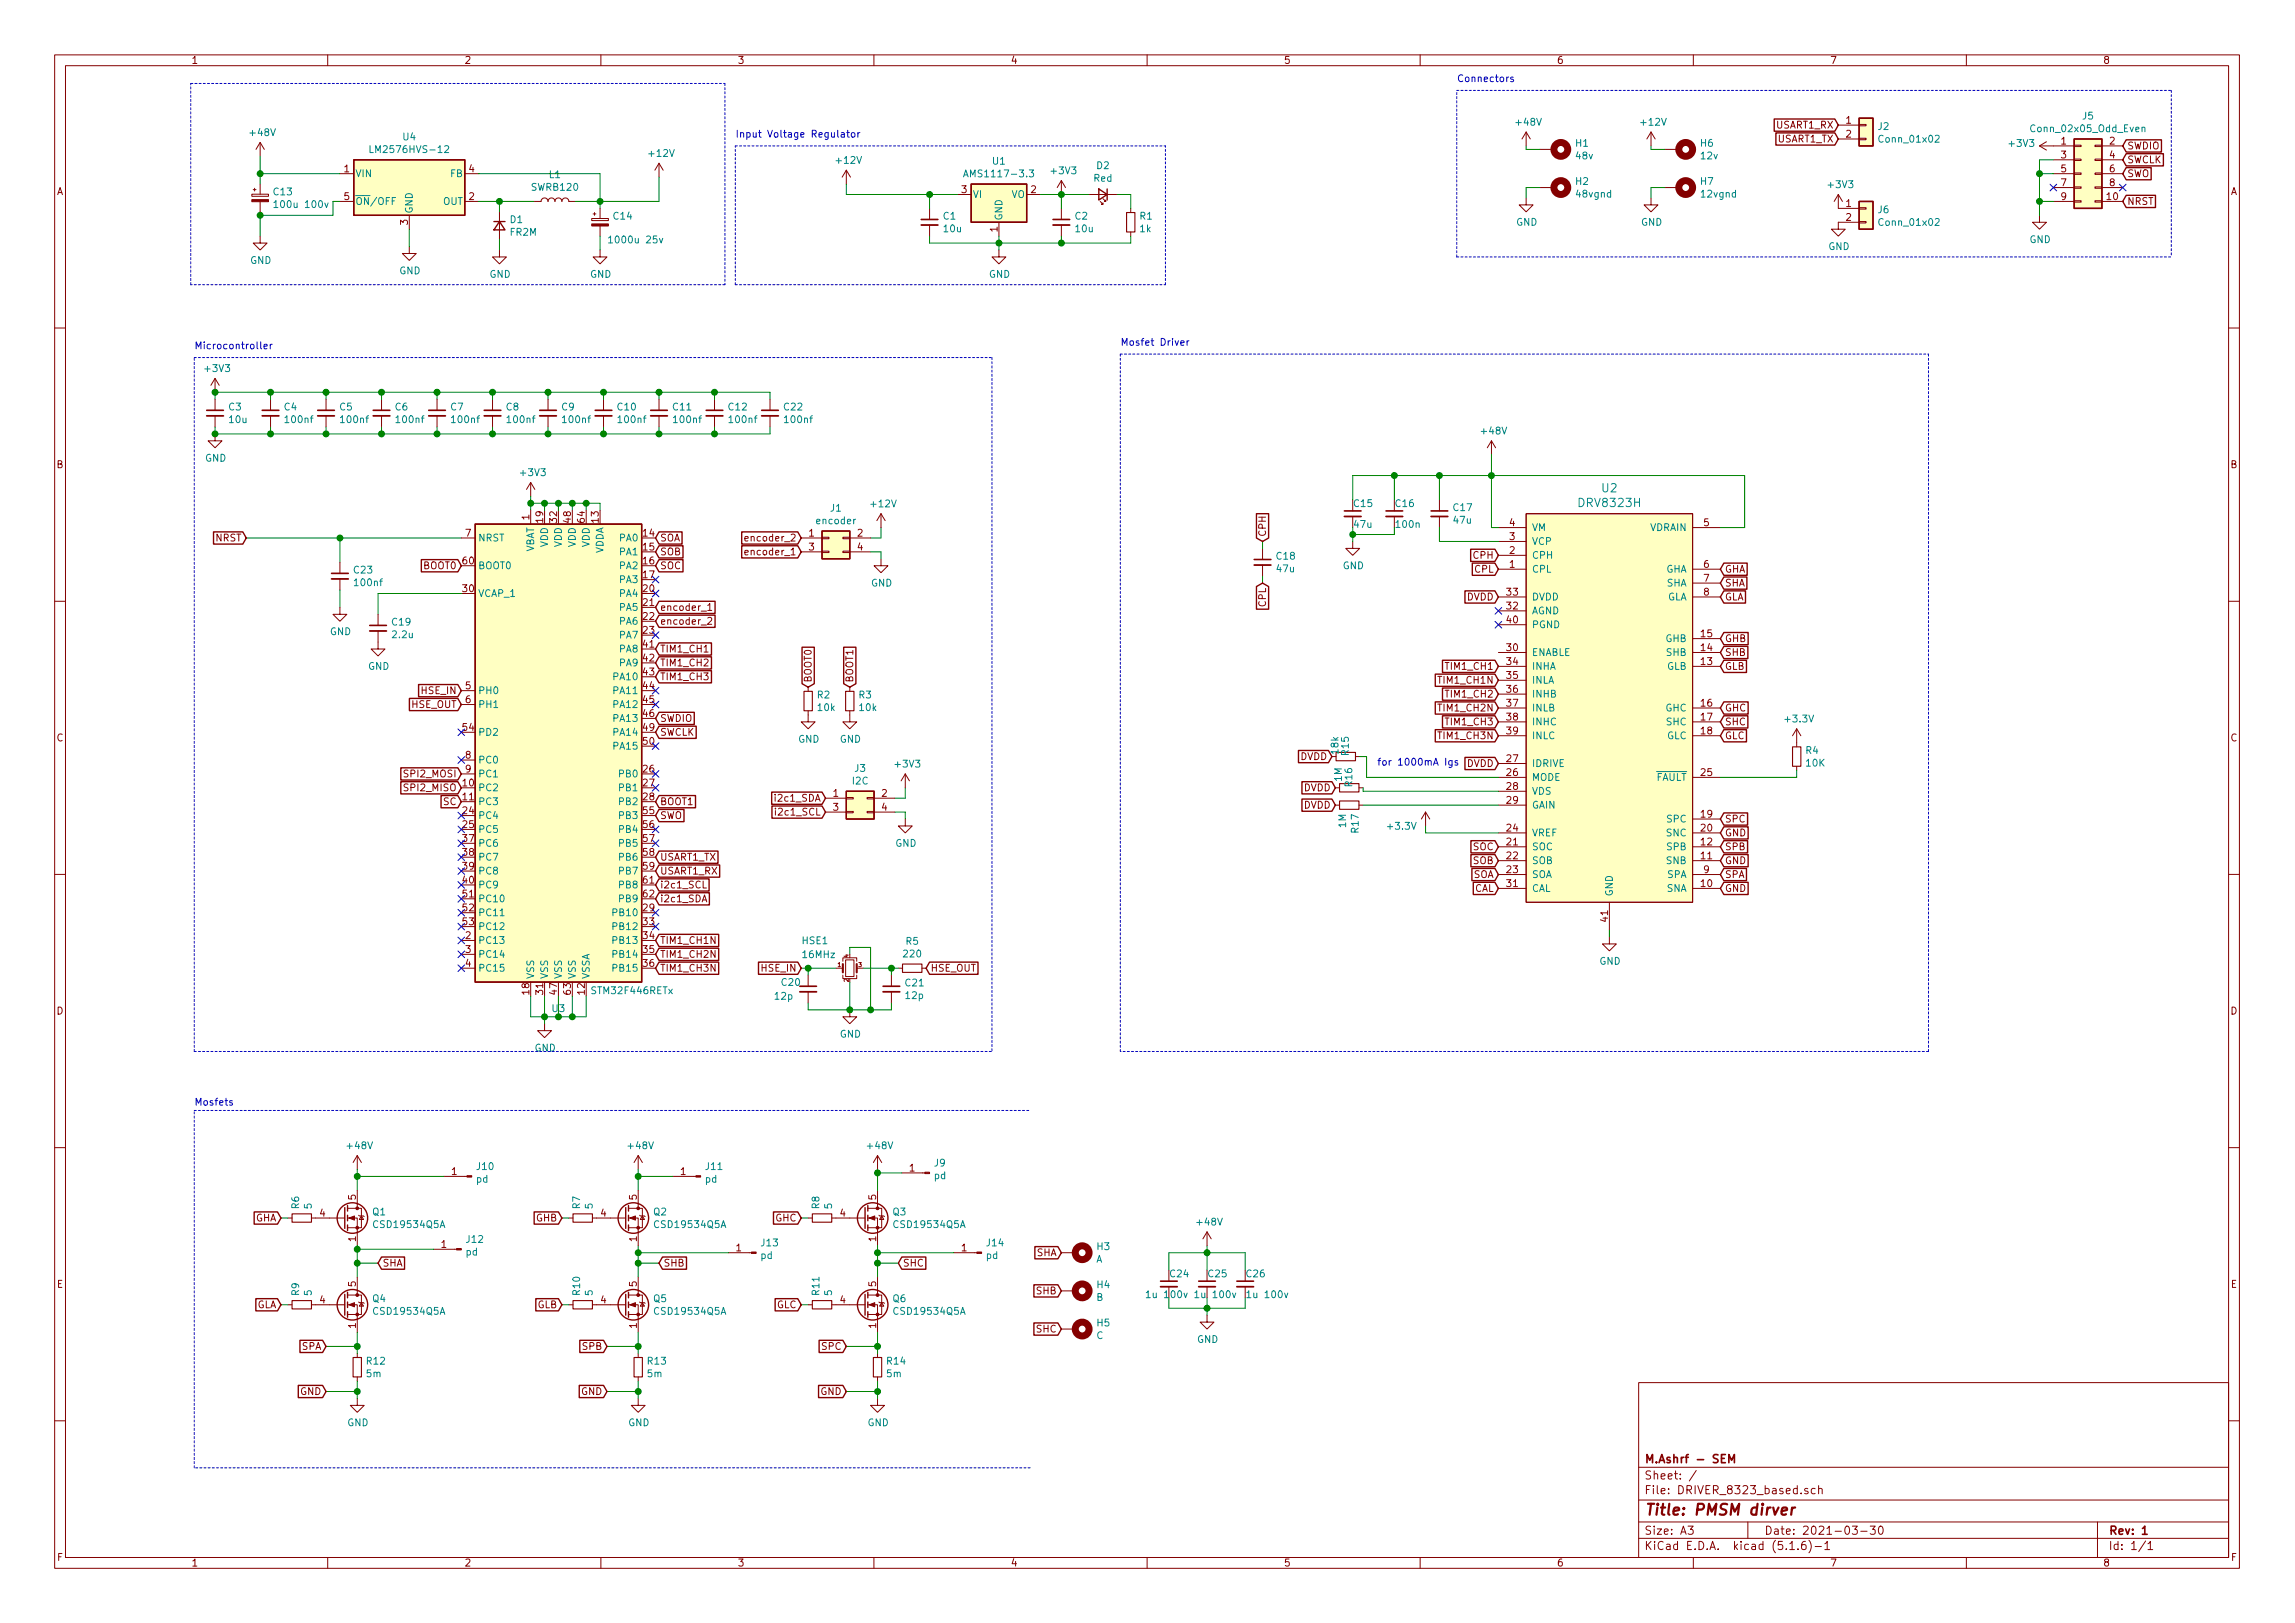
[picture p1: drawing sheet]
<svg xmlns="http://www.w3.org/2000/svg" width="420mm" height="297mm" viewBox="0 0 420 297" stroke-linecap="round" stroke-linejoin="round" font-family="sans-serif">
<defs><g id="words">
<text font-size="2.8" fill="#840000" x="301" y="277.3">Title: PMSM dirver</text>
<g font-size="2.1" fill="#008484">
<text x="289.3" y="92.8">DRV8323H</text>
<text x="293.3" y="90.1">U2</text>
</g>
<g font-size="2.1" fill="#840000">
<text x="301" y="267.8">M.Ashrf - SEM</text>
<text x="301" y="273.5">File: DRIVER_8323_based.sch</text>
<text x="301" y="270.8">Sheet: /</text>
<text x="301" y="280.9">Size: A3</text>
<text x="323" y="280.9">Date: 2021-03-30</text>
<text x="386" y="280.9">Rev: 1</text>
<text x="301" y="283.7">KiCad E.D.A. kicad (5.1.6)-1</text>
<text x="386" y="283.7">Id: 1/1</text>
</g>
<g font-size="1.8" fill="#840000">
<text x="35" y="11.7">1</text>
<text x="85" y="11.7">2</text>
<text x="135" y="11.7">3</text>
<text x="185" y="11.7">4</text>
<text x="235" y="11.7">5</text>
<text x="285" y="11.7">6</text>
<text x="335" y="11.7">7</text>
<text x="385" y="11.7">8</text>
<text x="325.2" y="23.5">USART1_RX</text>
<text x="338" y="22.6">1</text>
<text x="325.5" y="26.1">USART1_TX</text>
<text x="338" y="25.2">2</text>
<text x="377.3" y="26.5">1</text>
<text x="377.3" y="29">3</text>
<text x="386.2" y="26.5">2</text>
<text x="386.2" y="29">4</text>
<text x="389.4" y="27.3">SWDIO</text>
<text x="389.4" y="29.9">SWCLK</text>
<text x="10.4" y="35.7">A</text>
<text x="63" y="31.5">1</text>
<text x="85.9" y="31.5">4</text>
<text x="176" y="35.3">3</text>
<text x="188.7" y="35.3">2</text>
<text x="377.3" y="31.5">5</text>
<text x="377.3" y="34.1">7</text>
<text x="386.2" y="31.5">6</text>
<text x="386.2" y="34.1">8</text>
<text x="389.4" y="32.4">SWO</text>
<text x="408.4" y="35.7">A</text>
<text x="63" y="36.6">5</text>
<text x="74.7" y="41.2" transform="rotate(-90 74.7 41.2)">3</text>
<text x="85.9" y="36.6">2</text>
<text x="338" y="37.9">1</text>
<text x="338" y="40.4">2</text>
<text x="377.3" y="36.6">9</text>
<text x="385.7" y="36.6">10</text>
<text x="389.4" y="37.5">NRST</text>
<text x="182.6" y="42.4" transform="rotate(-90 182.6 42.4)">1</text>
<text x="10.4" y="85.7">B</text>
<text x="408.4" y="85.7">B</text>
<text x="96.9" y="95.1" transform="rotate(-90 96.9 95.1)">1</text>
<text x="99.4" y="95.6" transform="rotate(-90 99.4 95.6)">19</text>
<text x="102" y="95.6" transform="rotate(-90 102 95.6)">32</text>
<text x="104.5" y="95.6" transform="rotate(-90 104.5 95.6)">48</text>
<text x="107.1" y="95.6" transform="rotate(-90 107.1 95.6)">64</text>
<text x="109.6" y="95.6" transform="rotate(-90 109.6 95.6)">13</text>
<text x="39.5" y="99.1">NRST</text>
<text x="85.2" y="98.2">7</text>
<text x="117.8" y="98.2">14</text>
<text x="117.8" y="100.7">15</text>
<text x="120.8" y="99.1">SOA</text>
<text x="120.8" y="101.6">SOB</text>
<text x="137.1" y="101.6">encoder_1</text>
<text x="137.1" y="99.1">encoder_2</text>
<text x="148.1" y="98.2">1</text>
<text x="148.1" y="100.7">3</text>
<text x="157" y="98.2">2</text>
<text x="157" y="100.7">4</text>
<text x="231.8" y="98.3" transform="rotate(-90 231.8 98.3)">CPH</text>
<text x="276.4" y="101.4">2</text>
<text x="276.4" y="98.8">3</text>
<text x="276.4" y="96.3">4</text>
<text x="311.9" y="96.3">5</text>
<text x="77.6" y="104.2">BOOT0</text>
<text x="84.8" y="103.3">60</text>
<text x="117.8" y="103.3">16</text>
<text x="117.8" y="105.8">17</text>
<text x="120.8" y="104.2">SOC</text>
<text x="269.8" y="102.3">CPH</text>
<text x="270" y="104.8">CPL</text>
<text x="276.4" y="103.9">1</text>
<text x="311.9" y="103.9">6</text>
<text x="311.9" y="106.5">7</text>
<text x="315.7" y="104.8">GHA</text>
<text x="315.7" y="107.4">SHA</text>
<text x="84.8" y="108.4">30</text>
<text x="117.8" y="108.4">20</text>
<text x="117.8" y="110.9">21</text>
<text x="117.8" y="113.4">22</text>
<text x="120.8" y="111.8">encoder_1</text>
<text x="231.8" y="111" transform="rotate(-90 231.8 111)">CPL</text>
<text x="268.5" y="109.9">DVDD</text>
<text x="275.9" y="111.5">32</text>
<text x="275.9" y="109">33</text>
<text x="311.9" y="109">8</text>
<text x="315.7" y="109.9">GLA</text>
<text x="117.8" y="116">23</text>
<text x="117.8" y="118.5">41</text>
<text x="120.8" y="114.3">encoder_2</text>
<text x="120.8" y="119.4">TIM1_CH1</text>
<text x="275.9" y="119.2">30</text>
<text x="275.9" y="114.1">40</text>
<text x="311.5" y="119.2">14</text>
<text x="311.5" y="116.6">15</text>
<text x="315.7" y="117.5">GHB</text>
<text x="117.8" y="123.6">43</text>
<text x="117.8" y="121.1">42</text>
<text x="120.8" y="122">TIM1_CH2</text>
<text x="120.8" y="124.5">TIM1_CH3</text>
<text x="148.6" y="125" transform="rotate(-90 148.6 125)">BOOT0</text>
<text x="156.2" y="125" transform="rotate(-90 156.2 125)">BOOT1</text>
<text x="263.7" y="125.1">TIM1_CH1N</text>
<text x="265" y="122.6">TIM1_CH1</text>
<text x="275.9" y="121.7">34</text>
<text x="275.9" y="124.2">35</text>
<text x="311.5" y="121.7">13</text>
<text x="315.7" y="122.6">GLB</text>
<text x="315.7" y="120.1">SHB</text>
<text x="75.3" y="129.6">HSE_OUT</text>
<text x="77.3" y="127">HSE_IN</text>
<text x="85.2" y="126.1">5</text>
<text x="85.2" y="128.7">6</text>
<text x="117.8" y="126.1">44</text>
<text x="117.8" y="128.7">45</text>
<text x="117.8" y="131.2">46</text>
<text x="263.7" y="130.2">TIM1_CH2N</text>
<text x="265" y="127.7">TIM1_CH2</text>
<text x="275.9" y="126.8">36</text>
<text x="275.9" y="129.3">37</text>
<text x="275.9" y="131.9">38</text>
<text x="311.5" y="129.3">16</text>
<text x="311.5" y="131.9">17</text>
<text x="315.7" y="130.2">GHC</text>
<text x="10.4" y="135.7">C</text>
<text x="84.8" y="133.8">54</text>
<text x="117.8" y="133.8">49</text>
<text x="117.8" y="136.3">50</text>
<text x="120.8" y="132.1">SWDIO</text>
<text x="120.8" y="134.7">SWCLK</text>
<text x="263.7" y="135.3">TIM1_CH3N</text>
<text x="265" y="132.8">TIM1_CH3</text>
<text x="275.9" y="134.4">39</text>
<text x="311.5" y="134.4">18</text>
<text x="315.7" y="135.3">GLC</text>
<text x="315.7" y="132.8">SHC</text>
<text x="408.4" y="135.7">C</text>
<text x="74.3" y="142.3">SPI2_MOSI</text>
<text x="84.8" y="143.9">10</text>
<text x="85.2" y="138.8">8</text>
<text x="85.2" y="141.4">9</text>
<text x="117.8" y="141.4">26</text>
<text x="117.8" y="143.9">27</text>
<text x="238" y="139.1">DVDD</text>
<text x="268.5" y="140.4">DVDD</text>
<text x="275.9" y="142">26</text>
<text x="275.9" y="139.5">27</text>
<text x="311.5" y="142">25</text>
<text x="74.3" y="144.8">SPI2_MISO</text>
<text x="81.2" y="147.4">SC</text>
<text x="84.8" y="146.5">11</text>
<text x="84.8" y="149">24</text>
<text x="117.8" y="146.5">28</text>
<text x="117.8" y="149">55</text>
<text x="120.8" y="149.9">SWO</text>
<text x="120.8" y="147.4">BOOT1</text>
<text x="142.2" y="146.7">i2c1_SDA</text>
<text x="142.4" y="149.3">i2c1_SCL</text>
<text x="152.6" y="145.8">1</text>
<text x="152.6" y="148.4">3</text>
<text x="161.4" y="145.8">2</text>
<text x="161.4" y="148.4">4</text>
<text x="238.7" y="148">DVDD</text>
<text x="238.7" y="144.8">DVDD</text>
<text x="275.9" y="144.6">28</text>
<text x="275.9" y="147.1">29</text>
<text x="311.5" y="149.6">19</text>
<text x="84.8" y="151.5">25</text>
<text x="84.8" y="154.1">37</text>
<text x="117.8" y="151.5">56</text>
<text x="117.8" y="154.1">57</text>
<text x="269.7" y="155.6">SOC</text>
<text x="275.9" y="154.7">21</text>
<text x="275.9" y="152.2">24</text>
<text x="311.5" y="154.7">12</text>
<text x="311.5" y="152.2">20</text>
<text x="315.7" y="153.1">GND</text>
<text x="315.7" y="150.5">SPC</text>
<text x="315.7" y="155.6">SPB</text>
<text x="84.8" y="156.6">38</text>
<text x="84.8" y="159.2">39</text>
<text x="84.8" y="161.7">40</text>
<text x="117.8" y="156.6">58</text>
<text x="117.8" y="159.2">59</text>
<text x="117.8" y="161.7">61</text>
<text x="120.8" y="157.5">USART1_TX</text>
<text x="120.8" y="160.1">USART1_RX</text>
<text x="269.7" y="158.2">SOB</text>
<text x="269.7" y="160.7">SOA</text>
<text x="275.9" y="157.3">22</text>
<text x="275.9" y="159.8">23</text>
<text x="311.5" y="157.3">11</text>
<text x="311.9" y="159.8">9</text>
<text x="315.7" y="158.2">GND</text>
<text x="315.7" y="160.7">SPA</text>
<text x="84.8" y="164.2">51</text>
<text x="84.8" y="166.8">52</text>
<text x="117.8" y="166.8">29</text>
<text x="117.8" y="164.2">62</text>
<text x="120.8" y="165.1">i2c1_SDA</text>
<text x="120.8" y="162.6">i2c1_SCL</text>
<text x="269.9" y="163.2">CAL</text>
<text x="275.9" y="162.3">31</text>
<text x="311.5" y="162.3">10</text>
<text x="315.7" y="163.2">GND</text>
<text x="84.8" y="169.3">53</text>
<text x="85.2" y="171.9">2</text>
<text x="117.8" y="169.3">33</text>
<text x="117.8" y="171.9">34</text>
<text x="120.8" y="172.8">TIM1_CH1N</text>
<text x="294.4" y="168.6" transform="rotate(-90 294.4 168.6)">41</text>
<text x="85.2" y="174.4">3</text>
<text x="85.2" y="176.9">4</text>
<text x="117.8" y="174.4">35</text>
<text x="117.8" y="176.9">36</text>
<text x="120.8" y="175.3">TIM1_CH2N</text>
<text x="120.8" y="177.8">TIM1_CH3N</text>
<text x="139.5" y="177.8">HSE_IN</text>
<text x="170.3" y="177.8">HSE_OUT</text>
<text x="10.4" y="185.7">D</text>
<text x="96.9" y="182" transform="rotate(-90 96.9 182)">18</text>
<text x="99.4" y="182" transform="rotate(-90 99.4 182)">31</text>
<text x="102" y="182" transform="rotate(-90 102 182)">47</text>
<text x="104.5" y="182" transform="rotate(-90 104.5 182)">63</text>
<text x="107.1" y="182" transform="rotate(-90 107.1 182)">12</text>
<text x="408.4" y="185.7">D</text>
<text x="82.7" y="215">1</text>
<text x="124.6" y="215">1</text>
<text x="166.5" y="214.4">1</text>
<text x="65.2" y="219.6" transform="rotate(-90 65.2 219.6)">5</text>
<text x="116.6" y="219.6" transform="rotate(-90 116.6 219.6)">5</text>
<text x="160.4" y="219.6" transform="rotate(-90 160.4 219.6)">5</text>
<text x="46.7" y="223.6">GHA</text>
<text x="58.6" y="222.7">4</text>
<text x="65.2" y="227.2" transform="rotate(-90 65.2 227.2)">1</text>
<text x="98.1" y="223.6">GHB</text>
<text x="110" y="222.7">4</text>
<text x="116.6" y="227.2" transform="rotate(-90 116.6 227.2)">1</text>
<text x="142" y="223.6">GHC</text>
<text x="153.8" y="222.7">4</text>
<text x="160.4" y="227.2" transform="rotate(-90 160.4 227.2)">1</text>
<text x="70" y="231.8">SHA</text>
<text x="80.8" y="228.4">1</text>
<text x="121.4" y="231.8">SHB</text>
<text x="134.8" y="229">1</text>
<text x="165.3" y="231.8">SHC</text>
<text x="176" y="229">1</text>
<text x="189.8" y="229.9">SHA</text>
<text x="10.4" y="235.7">E</text>
<text x="46.9" y="239.4">GLA</text>
<text x="58.6" y="238.5">4</text>
<text x="65.2" y="235.5" transform="rotate(-90 65.2 235.5)">5</text>
<text x="98.3" y="239.4">GLB</text>
<text x="110" y="238.5">4</text>
<text x="116.6" y="235.5" transform="rotate(-90 116.6 235.5)">5</text>
<text x="142.2" y="239.4">GLC</text>
<text x="153.8" y="238.5">4</text>
<text x="160.4" y="235.5" transform="rotate(-90 160.4 235.5)">5</text>
<text x="189.8" y="236.9">SHB</text>
<text x="408.4" y="235.7">E</text>
<text x="65.2" y="243.1" transform="rotate(-90 65.2 243.1)">1</text>
<text x="116.6" y="243.1" transform="rotate(-90 116.6 243.1)">1</text>
<text x="160.4" y="243.1" transform="rotate(-90 160.4 243.1)">1</text>
<text x="189.8" y="243.9">SHC</text>
<text x="55.3" y="247.1">SPA</text>
<text x="106.7" y="247.1">SPB</text>
<text x="150.5" y="247.1">SPC</text>
<text x="55" y="255.3">GND</text>
<text x="106.4" y="255.3">GND</text>
<text x="150.2" y="255.3">GND</text>
<text x="10.5" y="285.7">F</text>
<text x="35" y="286.7">1</text>
<text x="85" y="286.7">2</text>
<text x="135" y="286.7">3</text>
<text x="185" y="286.7">4</text>
<text x="235" y="286.7">5</text>
<text x="285" y="286.7">6</text>
<text x="335" y="286.7">7</text>
<text x="385" y="286.7">8</text>
<text x="408.5" y="285.7">F</text>
</g>
<g font-size="1.8" fill="#0000c2">
<text x="266.7" y="15">Connectors</text>
<text x="134.6" y="25.2">Input Voltage Regulator</text>
<text x="35.6" y="63.9">Microcontroller</text>
<text x="205.1" y="63.3">Mosfet Driver</text>
<text x="252.1" y="140.1">for 1000mA Igs</text>
<text x="35.6" y="202.3">Mosfets</text>
</g>
<g font-size="1.8" fill="#008484">
<text x="277.7" y="23">+48V</text>
<text x="300.6" y="23">+12V</text>
<text x="343.9" y="23.8">J2</text>
<text x="381.3" y="21.9">J5</text>
<text x="45.9" y="24.9">+48V</text>
<text x="68.6" y="28">LM2576HVS-12</text>
<text x="73.8" y="25.7">U4</text>
<text x="118.9" y="28.7">+12V</text>
<text x="153.2" y="30">+12V</text>
<text x="288.5" y="26.9">H1</text>
<text x="288.6" y="29.2">48v</text>
<text x="311.4" y="26.9">H6</text>
<text x="311.4" y="29.2">12v</text>
<text x="344.3" y="26.1">Conn_01x02</text>
<text x="368" y="26.9">+3V3</text>
<text x="372.2" y="24.2">Conn_02x05_Odd_Even</text>
<text x="50.1" y="35.7">C13</text>
<text x="65" y="32.4">VIN</text>
<text x="82.5" y="32.4">FB</text>
<text x="97.4" y="34.9">SWRB120</text>
<text x="100.6" y="32.6">L1</text>
<text x="177.4" y="32.4">AMS1117-3.3</text>
<text x="181.8" y="30.1">U1</text>
<text x="192.6" y="31.9">+3V3</text>
<text x="200.3" y="33.3">Red</text>
<text x="200.8" y="30.9">D2</text>
<text x="288.5" y="33.8">H2</text>
<text x="311.4" y="33.8">H7</text>
<text x="334.8" y="34.4">+3V3</text>
<text x="50.9" y="38.1">100u 100v</text>
<text x="65" y="37.5">ON/OFF</text>
<text x="75.6" y="39.2" transform="rotate(-90 75.6 39.2)">GND</text>
<text x="81.1" y="37.5">OUT</text>
<text x="93.4" y="40.8">D1</text>
<text x="112.4" y="40.2">C14</text>
<text x="172.7" y="40.2">C1</text>
<text x="178.1" y="36.2">VI</text>
<text x="183.5" y="40.4" transform="rotate(-90 183.5 40.4)">GND</text>
<text x="185.1" y="36.2">VO</text>
<text x="196.8" y="40.2">C2</text>
<text x="208.7" y="40.2">R1</text>
<text x="277.6" y="41.3">GND</text>
<text x="288.7" y="36.2">48vgnd</text>
<text x="300.4" y="41.3">GND</text>
<text x="311.5" y="36.2">12vgnd</text>
<text x="343.9" y="39">J6</text>
<text x="344.3" y="41.3">Conn_01x02</text>
<text x="93.4" y="43.1">FR2M</text>
<text x="112.1" y="44.5">1000u 25v</text>
<text x="172.8" y="42.5">10u</text>
<text x="197" y="42.5">10u</text>
<text x="208.7" y="42.5">1k</text>
<text x="334.7" y="45.8">GND</text>
<text x="371.6" y="44.5">GND</text>
<text x="45.8" y="48.3">GND</text>
<text x="73.1" y="50.2">GND</text>
<text x="89.6" y="50.8">GND</text>
<text x="108" y="50.8">GND</text>
<text x="181.1" y="50.8">GND</text>
<text x="37.7" y="68.1">+3V3</text>
<text x="41.9" y="75.1">C3</text>
<text x="42" y="77.4">10u</text>
<text x="52.1" y="75.1">C4</text>
<text x="52.4" y="77.4">100nf</text>
<text x="62.2" y="75.1">C5</text>
<text x="62.5" y="77.4">100nf</text>
<text x="72.4" y="75.1">C6</text>
<text x="72.7" y="77.4">100nf</text>
<text x="82.5" y="75.1">C7</text>
<text x="82.9" y="77.4">100nf</text>
<text x="92.7" y="75.1">C8</text>
<text x="93" y="77.4">100nf</text>
<text x="102.9" y="75.1">C9</text>
<text x="103.2" y="77.4">100nf</text>
<text x="113.1" y="75.1">C10</text>
<text x="113.3" y="77.4">100nf</text>
<text x="123.3" y="75.1">C11</text>
<text x="123.5" y="77.4">100nf</text>
<text x="133.4" y="75.1">C12</text>
<text x="133.7" y="77.4">100nf</text>
<text x="143.6" y="75.1">C22</text>
<text x="143.8" y="77.4">100nf</text>
<text x="271.3" y="79.5">+48V</text>
<text x="37.5" y="84.5">GND</text>
<text x="95.5" y="87.1">+3V3</text>
<text x="149.6" y="95.9">encoder</text>
<text x="152.1" y="93.6">J1</text>
<text x="159.6" y="92.8">+12V</text>
<text x="247.9" y="92.8">C15</text>
<text x="255.5" y="92.8">C16</text>
<text x="266.1" y="93.5">C17</text>
<text x="266.2" y="95.8">47u</text>
<text x="87.5" y="99.1">NRST</text>
<text x="97.8" y="101.3" transform="rotate(-90 97.8 101.3)">VBAT</text>
<text x="100.3" y="100.2" transform="rotate(-90 100.3 100.2)">VDD</text>
<text x="102.9" y="100.2" transform="rotate(-90 102.9 100.2)">VDD</text>
<text x="105.4" y="100.2" transform="rotate(-90 105.4 100.2)">VDD</text>
<text x="107.9" y="100.2" transform="rotate(-90 107.9 100.2)">VDD</text>
<text x="110.5" y="101.4" transform="rotate(-90 110.5 101.4)">VDDA</text>
<text x="113.5" y="99.1">PA0</text>
<text x="113.5" y="101.6">PA1</text>
<text x="248" y="96.6">47u</text>
<text x="255.7" y="96.6">100n</text>
<text x="280.4" y="99.7">VCP</text>
<text x="280.4" y="97.2">VM</text>
<text x="302.1" y="97.2">VDRAIN</text>
<text x="64.8" y="105">C23</text>
<text x="65.1" y="107.3">100nf</text>
<text x="87.5" y="104.2">BOOT0</text>
<text x="113.5" y="104.2">PA2</text>
<text x="113.5" y="106.7">PA3</text>
<text x="159.5" y="107.4">GND</text>
<text x="233.8" y="102.4">C18</text>
<text x="233.8" y="104.7">47u</text>
<text x="245.8" y="104.2">GND</text>
<text x="280.4" y="104.8">CPL</text>
<text x="280.4" y="102.3">CPH</text>
<text x="304.9" y="104.8">GHA</text>
<text x="305.1" y="107.4">SHA</text>
<text x="87.5" y="109.3">VCAP_1</text>
<text x="113.5" y="109.3">PA4</text>
<text x="113.5" y="111.8">PA5</text>
<text x="280.4" y="112.4">AGND</text>
<text x="280.4" y="109.9">DVDD</text>
<text x="305.1" y="109.9">GLA</text>
<text x="60.4" y="116.2">GND</text>
<text x="71.8" y="114.5">C19</text>
<text x="72" y="116.8">2.2u</text>
<text x="113.5" y="114.3">PA6</text>
<text x="113.5" y="116.9">PA7</text>
<text x="113.5" y="119.4">PA8</text>
<text x="280.4" y="115">PGND</text>
<text x="304.9" y="117.5">GHB</text>
<text x="67.4" y="122.6">GND</text>
<text x="112.5" y="124.5">PA10</text>
<text x="113.5" y="122">PA9</text>
<text x="280.4" y="120.1">ENABLE</text>
<text x="280.4" y="122.6">INHA</text>
<text x="280.4" y="125.1">INLA</text>
<text x="305.1" y="122.6">GLB</text>
<text x="305.1" y="120.1">SHB</text>
<text x="87.5" y="127">PH0</text>
<text x="87.5" y="129.6">PH1</text>
<text x="112.5" y="127">PA11</text>
<text x="112.5" y="129.6">PA12</text>
<text x="149.7" y="127.8">R2</text>
<text x="149.8" y="130.1">10k</text>
<text x="157.3" y="127.8">R3</text>
<text x="157.4" y="130.1">10k</text>
<text x="280.4" y="127.7">INHB</text>
<text x="280.4" y="130.2">INLB</text>
<text x="304.9" y="130.2">GHC</text>
<text x="87.5" y="134.7">PD2</text>
<text x="112.5" y="132.1">PA13</text>
<text x="112.5" y="134.7">PA14</text>
<text x="112.5" y="137.2">PA15</text>
<text x="146.1" y="135.9">GND</text>
<text x="153.7" y="135.9">GND</text>
<text x="245" y="137.9" transform="rotate(-90 245 137.9)">18k</text>
<text x="280.4" y="132.8">INHC</text>
<text x="280.4" y="135.3">INLC</text>
<text x="305.1" y="132.8">SHC</text>
<text x="305.1" y="135.3">GLC</text>
<text x="327" y="132.2">+3.3V</text>
<text x="330.6" y="138">R4</text>
<text x="87.5" y="139.7">PC0</text>
<text x="87.5" y="142.3">PC1</text>
<text x="113.5" y="142.3">PB0</text>
<text x="156.1" y="143.6">I2C</text>
<text x="156.5" y="141.3">J3</text>
<text x="164" y="140.5">+3V3</text>
<text x="245.7" y="143" transform="rotate(-90 245.7 143)">1M</text>
<text x="246.9" y="138.2" transform="rotate(-90 246.9 138.2)">R15</text>
<text x="247.6" y="143.9" transform="rotate(-90 247.6 143.9)">R16</text>
<text x="280.4" y="142.9">MODE</text>
<text x="280.4" y="140.4">IDRIVE</text>
<text x="303.1" y="142.9">FAULT</text>
<text x="330.7" y="140.3">10K</text>
<text x="87.5" y="144.8">PC2</text>
<text x="87.5" y="147.4">PC3</text>
<text x="87.5" y="149.9">PC4</text>
<text x="113.5" y="144.8">PB1</text>
<text x="113.5" y="147.4">PB2</text>
<text x="113.5" y="149.9">PB3</text>
<text x="280.4" y="145.5">VDS</text>
<text x="280.4" y="148">GAIN</text>
<text x="87.5" y="152.4">PC5</text>
<text x="87.5" y="155">PC6</text>
<text x="113.5" y="152.4">PB4</text>
<text x="113.5" y="155">PB5</text>
<text x="163.9" y="155">GND</text>
<text x="246.4" y="151.5" transform="rotate(-90 246.4 151.5)">1M</text>
<text x="248.7" y="152.4" transform="rotate(-90 248.7 152.4)">R17</text>
<text x="254.2" y="151.9">+3.3V</text>
<text x="280.4" y="155.6">SOC</text>
<text x="280.4" y="153.1">VREF</text>
<text x="305.1" y="153.1">SNC</text>
<text x="305.2" y="155.6">SPB</text>
<text x="305.2" y="150.5">SPC</text>
<text x="87.5" y="157.5">PC7</text>
<text x="87.5" y="160.1">PC8</text>
<text x="113.5" y="157.5">PB6</text>
<text x="113.5" y="160.1">PB7</text>
<text x="280.4" y="158.2">SOB</text>
<text x="280.4" y="160.7">SOA</text>
<text x="305.1" y="158.2">SNB</text>
<text x="305.2" y="160.7">SPA</text>
<text x="87.5" y="165.1">PC10</text>
<text x="87.5" y="167.7">PC11</text>
<text x="87.5" y="162.6">PC9</text>
<text x="112.5" y="167.7">PB10</text>
<text x="113.5" y="162.6">PB8</text>
<text x="113.5" y="165.1">PB9</text>
<text x="280.4" y="163.2">CAL</text>
<text x="295.3" y="164.1" transform="rotate(-90 295.3 164.1)">GND</text>
<text x="305.1" y="163.2">SNA</text>
<text x="87.5" y="170.2">PC12</text>
<text x="87.5" y="172.8">PC13</text>
<text x="112.5" y="170.2">PB12</text>
<text x="112.5" y="172.8">PB13</text>
<text x="146.9" y="172.8">HSE1</text>
<text x="165.9" y="172.9">R5</text>
<text x="87.5" y="175.3">PC14</text>
<text x="87.5" y="177.8">PC15</text>
<text x="97.8" y="179.2" transform="rotate(-90 97.8 179.2)">VSS</text>
<text x="100.3" y="179.2" transform="rotate(-90 100.3 179.2)">VSS</text>
<text x="102.9" y="179.2" transform="rotate(-90 102.9 179.2)">VSS</text>
<text x="105.4" y="179.2" transform="rotate(-90 105.4 179.2)">VSS</text>
<text x="107.9" y="179.2" transform="rotate(-90 107.9 179.2)">VSSA</text>
<text x="112.5" y="175.3">PB14</text>
<text x="112.5" y="177.8">PB15</text>
<text x="147.1" y="175.3">16MHz</text>
<text x="165.5" y="175.2">220</text>
<text x="292.8" y="176.6">GND</text>
<text x="101.1" y="185.2">U3</text>
<text x="108.6" y="182">STM32F446RETx</text>
<text x="141.9" y="183">12p</text>
<text x="143.2" y="180.4">C20</text>
<text x="165.8" y="180.5">C21</text>
<text x="165.9" y="182.8">12p</text>
<text x="153.7" y="189.9">GND</text>
<text x="97.9" y="192.4">GND</text>
<text x="63.7" y="210.3">+48V</text>
<text x="87.4" y="214.1">J10</text>
<text x="115.1" y="210.3">+48V</text>
<text x="129.3" y="214.1">J11</text>
<text x="159" y="210.3">+48V</text>
<text x="171" y="215.8">pd</text>
<text x="171.1" y="213.5">J9</text>
<text x="54.8" y="221.2" transform="rotate(-90 54.8 221.2)">R6</text>
<text x="57.1" y="221.2" transform="rotate(-90 57.1 221.2)">5</text>
<text x="87.2" y="216.4">pd</text>
<text x="106.2" y="221.2" transform="rotate(-90 106.2 221.2)">R7</text>
<text x="108.5" y="221.2" transform="rotate(-90 108.5 221.2)">5</text>
<text x="129.1" y="216.4">pd</text>
<text x="150" y="221.2" transform="rotate(-90 150 221.2)">R8</text>
<text x="152.3" y="221.2" transform="rotate(-90 152.3 221.2)">5</text>
<text x="68.2" y="222.4">Q1</text>
<text x="68.7" y="224.8">CSD19534Q5A</text>
<text x="85.4" y="227.5">J12</text>
<text x="119.7" y="222.4">Q2</text>
<text x="120.1" y="224.8">CSD19534Q5A</text>
<text x="163.5" y="222.4">Q3</text>
<text x="164" y="224.8">CSD19534Q5A</text>
<text x="219.3" y="224.3">+48V</text>
<text x="85.3" y="229.8">pd</text>
<text x="139.3" y="230.4">pd</text>
<text x="139.4" y="228.1">J13</text>
<text x="180.6" y="230.4">pd</text>
<text x="180.7" y="228.1">J14</text>
<text x="200.6" y="231.1">A</text>
<text x="200.9" y="228.8">H3</text>
<text x="214.3" y="233.8">C24</text>
<text x="221.3" y="233.8">C25</text>
<text x="228.2" y="233.8">C26</text>
<text x="54.8" y="237.1" transform="rotate(-90 54.8 237.1)">R9</text>
<text x="57.1" y="237.1" transform="rotate(-90 57.1 237.1)">5</text>
<text x="68.2" y="238.3">Q4</text>
<text x="106.2" y="237" transform="rotate(-90 106.2 237)">R10</text>
<text x="108.5" y="237.1" transform="rotate(-90 108.5 237.1)">5</text>
<text x="119.7" y="238.3">Q5</text>
<text x="150" y="237" transform="rotate(-90 150 237)">R11</text>
<text x="152.3" y="237.1" transform="rotate(-90 152.3 237.1)">5</text>
<text x="163.5" y="238.3">Q6</text>
<text x="200.7" y="238.1">B</text>
<text x="200.9" y="235.8">H4</text>
<text x="210.3" y="237.6">1u 100v</text>
<text x="219.2" y="237.6">1u 100v</text>
<text x="228.8" y="237.6">1u 100v</text>
<text x="68.7" y="240.6">CSD19534Q5A</text>
<text x="120.1" y="240.6">CSD19534Q5A</text>
<text x="164" y="240.6">CSD19534Q5A</text>
<text x="200.7" y="245.1">C</text>
<text x="200.9" y="242.8">H5</text>
<text x="219.2" y="245.8">GND</text>
<text x="67.2" y="249.7">R12</text>
<text x="118.6" y="249.7">R13</text>
<text x="162.4" y="249.7">R14</text>
<text x="67.2" y="252.1">5m</text>
<text x="118.6" y="252.1">5m</text>
<text x="162.4" y="252.1">5m</text>
<text x="63.6" y="261">GND</text>
<text x="115" y="261">GND</text>
<text x="158.8" y="261">GND</text>
</g>
<g font-size="1.1" fill="#840000">
<text x="153.4" y="177">1</text>
<text x="155.3" y="179.7" transform="rotate(-90 155.3 179.7)">2</text>
<text x="155.3" y="175.2" transform="rotate(-90 155.3 175.2)">4</text>
<text x="157.2" y="177">3</text>
</g>
</g></defs>
<g fill="none" stroke="#840000" stroke-width=".18">
<path d="M10 10h400v277h-400zM12 12h396v273.1h-396zM60 10v2M110 10v2M160 10v2M210 10v2M260 10v2M310 10v2M360 10v2M46.1 35.5h3v.4h-3zM46.4 34.7h.5M46.6 34.5v.5"/>
<path d="M47.6 26.1v2.5M47.6 33.7v1.8M47.6 36.9v1.9M47.6 26.1l-.7 1.2M47.6 26.1l.8 1.2M62.2 36.9h2.6M62.2 31.8h2.6M74.9 39.4v2.5M85.1 36.9h2.5M85.1 31.8h2.5M91.4 38.8v5.1M97.8 36.9h1.3a.63 .63 0 0 1 .6-.7 .63 .63 0 0 1 .6 .7 .63 .63 0 0 1 .7-.7 .63 .63 0 0 1 .6 .7 .63 .63 0 0 1 .6-.7 .63 .63 0 0 1 .7 .7 .63 .63 0 0 1 .6-.7 .63 .63 0 0 1 .6 .7h1.3"/>
<path d="M108.3 40h3.1v.4h-3.1zM108.6 39.2h.5M108.8 38.9v.5M109.9 38.1v1.9M120.6 29.9v2.5M120.6 29.9l-.7 1.3M120.6 29.9l.8 1.3M154.9 31.2l-.7 1.2M154.9 31.2v2.5M154.9 31.2l.8 1.2M170.2 38.1v2.1M175.3 35.6h2.5"/>
<path d="M188 35.6h2.5M194.3 33.1v2.5M194.3 38.1v2.1M194.3 33.1l-.8 1.2M194.3 33.1l.8 1.2M199.4 35.6h5.1M201.4 36.9l.5 .5h-.2h.2v-.3M201.9 36.4l.5 .5h-.2h.2v-.3M207 38.1v.8M279.4 36.2v1.3h1.3l-1.3 1.3-1.3-1.3h1.3M279.4 24.2l-.8 1.2M279.4 24.2v2.5"/>
<path d="M279.4 24.2l.8 1.2M281.9 34.3h2.6M281.9 27.3h2.6M302.3 36.2v1.3h1.2l-1.2 1.3-1.3-1.3h1.3M302.3 24.2l-.8 1.2M302.3 24.2v2.5M302.3 24.2l.7 1.2M304.8 34.3h2.5M304.8 27.3h2.5M336.5 22.9h3.9M336.5 25.4h3.9M336.5 35.6l-.7 1.3"/>
<path d="M336.5 35.6v2.5h3.9M336.5 35.6l.8 1.3M340.4 25.3h1.2v.3h-1.2zM340.4 22.8h1.2v.2h-1.2zM340.4 38h1.2v.3h-1.2zM373.4 39.4v1.3h1.2l-1.2 1.2-1.3-1.2h1.3M373.4 26.7h6.3M373.4 26.7l1.2 .8M374.6 25.9l-1.2 .8M375.9 36.9h3.8M375.9 29.2h3.8M375.9 31.8h3.8"/>
<path d="M375.9 34.3h3.8M379.7 36.7h1.3v.3h-1.3zM379.7 34.2h1.3v.3h-1.3zM379.7 29.1h1.3v.3h-1.3zM379.7 26.6h1.3v.2h-1.3zM379.7 31.7h1.3v.2h-1.3zM383.5 36.7h1.3v.3h-1.3zM383.5 34.2h1.3v.3h-1.3zM383.5 29.1h1.3v.3h-1.3zM383.5 26.6h1.3v.2h-1.3zM383.5 31.7h1.3v.2h-1.3zM384.8 26.7h3.8"/>
<path d="M384.8 36.9h3.8M384.8 29.2h3.8M384.8 31.8h3.8M384.8 34.3h3.8M47.6 43.2v1.3h1.3l-1.3 1.3-1.2-1.3h1.2M74.9 45.1v1.3h1.3l-1.3 1.3-1.2-1.3h1.2M91.4 45.8v1.2h1.3l-1.3 1.3-1.2-1.3h1.2M109.9 45.8v1.2h1.2l-1.2 1.3-1.3-1.3h1.3M109.9 41.4v1.8M170.2 41.2v2M182.9 45.8v1.2h1.2l-1.2 1.3-1.3-1.3h1.3M182.9 40.7v2.5"/>
<path d="M194.3 41.2v2M207 42.5v.7M340.4 40.5h1.2v.3h-1.2zM340.4 40.7h-3.9v1.2h1.3l-1.3 1.3-1.2-1.3h1.2M10 60h2M39.4 79.4v1.3h1.2l-1.2 1.3-1.3-1.3h1.3M39.4 69.3v2.5M39.4 73.1v2M39.4 76.1v2M39.4 69.3l-.8 1.2M39.4 69.3l.7 1.2M49.5 73.1v2"/>
<path d="M49.5 76.1v2M59.7 73.1v2M59.7 76.1v2M69.8 73.1v2M69.8 76.1v2M80 73.1v2M80 76.1v2M90.2 73.1v2M90.2 76.1v2M100.3 73.1v2M100.3 76.1v2M110.5 73.1v2"/>
<path d="M110.5 76.1v2M120.6 73.1v2M120.6 76.1v2M130.8 73.1v2M130.8 76.1v2M141 73.1v2M141 76.1v2M408 60h2M84.5 98.5h2.5M97.2 88.3v2.5M97.2 93.4v2.5M97.2 88.3l-.8 1.3"/>
<path d="M97.2 88.3l.7 1.3M136.4 98.6l.6-.1-.1-.3h-.3l-.2 .2v.6h.5M146.7 98.5h3.8M150.5 98.3h1.3v.3h-1.3zM154.3 98.3h1.3v.3h-1.3zM155.6 98.5h3.8M161.3 94l-.8 1.3M161.3 94v2.6M161.3 94l.8 1.3M247.6 99.1v1.3h1.3l-1.3 1.2-1.2-1.2h1.2M247.6 91.5v2M247.6 94.5v2.1"/>
<path d="M255.3 91.5v2M255.3 94.5v2.1M263.5 91.5v2M263.5 94.5v2.1M273 80.7l-.7 1.3M273 80.7v2.5M273 80.7l.8 1.3M274.3 99.1h5.1M274.3 96.6h5.1M279.4 94h30.5v71.1h-30.5zM309.9 96.6h5.1M10 110h2"/>
<path d="M62.2 111.2v1.2h1.3l-1.3 1.3-1.2-1.3h1.2M62.2 102.9v2M62.2 106v2M69.2 115.5v3.3h1.3l-1.3 1.3-1.3-1.3h1.3M69.2 112.4v2.1M128.9 119.3h.7M129.6 110.8l.3-.3v1.2M129.6 113.1l.4-.1 .3 .3v.2l-.8 .8h.8M129.6 111.7h.7M136.4 101.1l.6-.1-.1-.2-.3-.1-.2 .2v.6h.5M146.7 101h3.8M150.5 100.9h1.3v.2h-1.3z"/>
<path d="M154.3 100.9h1.3v.2h-1.3zM155.6 101h3.8M161.3 102.3v1.2h1.3l-1.3 1.3-1.3-1.3h1.3M231.1 100.4v2M231.1 103.4v2M274.3 104.2h5.1M274.3 119.4h5.1M274.3 101.6h5.1M274.3 111.8h5.1M274.3 109.3h5.1M274.3 114.3h5.1M309.9 104.2h5.1"/>
<path d="M309.9 119.4h5.1M309.9 116.9h5.1M309.9 109.3h5.1M309.9 106.7h5.1M408 110h2M84.5 139.1h2.5M84.5 126.4h2.5M84.5 128.9h2.5M148 130.1v2h1.2l-1.2 1.3-1.3-1.3h1.3M148 125.8v.7M155.6 130.1v2h1.2l-1.2 1.3-1.3-1.3h1.3M155.6 125.8v.7"/>
<path d="M243.8 138.5h.8M248.2 138.5h.7M274.3 122h5.1M274.3 129.6h5.1M274.3 132.1h5.1M274.3 134.7h5.1M274.3 139.7h5.1M274.3 124.5h5.1M274.3 127h5.1M309.9 122h5.1M309.9 129.6h5.1M309.9 132.1h5.1"/>
<path d="M309.9 134.7h5.1M328.9 133.4v3.3M328.9 133.4l-.7 1.3M328.9 133.4l.8 1.3M84.5 141.6h2.5M151.1 146.1h3.8M151.1 148.6h3.8M154.9 148.5h1.3v.3h-1.3zM154.9 146h1.3v.2h-1.3zM158.7 148.5h1.3v.3h-1.3zM158.7 146h1.3v.2h-1.3zM160 146.1h3.8"/>
<path d="M160 148.6h3.8M165.7 149.9v1.3h1.3l-1.3 1.2-1.2-1.2h1.2M165.7 141.6l-.7 1.3M165.7 141.6v2.6M165.7 141.6l.8 1.3M244.5 147.4h.7M244.5 144.2h.7M248.8 147.4h.8M248.8 144.2h.8M261 148.6l-.8 1.3M261 148.6v2.6M261 148.6l.7 1.3"/>
<path d="M274.3 147.4h5.1M274.3 157.5h5.1M274.3 155h5.1M274.3 152.4h5.1M274.3 142.3h5.1M274.3 144.8h5.1M309.9 157.5h5.1M309.9 155h5.1M309.9 149.9h5.1M309.9 152.4h5.1M309.9 142.3h5.1M328.9 140.2v.8"/>
<path d="M10 160h2M84.5 177.2h2.5M84.5 172.1h2.5M84.5 174.7h2.5M128.5 165.1l.5-1.3 .4 1.3M128.7 161.3v1.2h.6M148 178.5v2M153 177.2h1.3M154.3 178.5v.6h2.5v-.6M154.3 175.9v-.6h2.5v.6M154.8 175.7h1.5v3h-1.5zM156.8 177.2h1.3"/>
<path d="M163.2 178.5v2M164.5 177.2h.7M168.8 177.2h.7M274.3 160.1h5.1M274.3 162.6h5.1M294.6 171.5v1.3h1.3l-1.3 1.2-1.2-1.2h1.2M294.6 165.1v5.1M309.9 160.1h5.1M309.9 162.6h5.1M408 160h2M99.7 187.4v1.2h1.3l-1.3 1.3-1.3-1.3h1.3M148 181.5v2.1"/>
<path d="M155.6 184.8v1.3h1.2l-1.2 1.3-1.3-1.3h1.3M163.2 181.5v2.1M10 210h2M65.4 211.5v2.5M65.4 217.8v3.3M65.4 211.5l-.8 1.3M65.4 211.5l.8 1.3M81.3 215.3h4.2M116.8 211.5v2.5M116.8 217.8v3.3M116.8 211.5l-.7 1.3M116.8 211.5l.8 1.3"/>
<path d="M123.2 215.3h4.2M160.7 211.5v2.5M160.7 217.8v3.3M160.7 211.5l-.8 1.3M160.7 211.5l.7 1.3M165.1 214.7h4.2M408 210h2M52.7 222.9h.8M52.7 238.8h.8M57 222.9h6.1M57 238.8h6.1M63.6 238.8h1.8v5.1"/>
<path d="M63.6 237h2.6v3.6h-2.6M63.6 222.9h1.8v5.1M63.6 221.1h2.6v3.6h-2.6M65.4 233.7v3.3M65.7 238.3l.1 .1h.7l.2 .1M65.7 222.4l.1 .1h.7l.2 .2M66.2 238.4l.3 .7h-.7zM66.2 222.5l.3 .7h-.7zM79.4 228.6h4.2M104.1 222.9h.8M104.1 238.8h.8M108.5 222.9h6.1"/>
<path d="M108.5 238.8h6.1M115.1 222.9h1.7v5.1M115.1 221.1h2.5v3.6h-2.5M115.1 238.8h1.7v5.1M115.1 237h2.5v3.6h-2.5M116.8 233.7v3.3M117.1 222.4l.1 .1h.8l.1 .2M117.1 238.3l.1 .1h.8l.1 .1M117.6 222.5l.4 .7h-.8zM117.6 238.4l.4 .7h-.8zM133.3 229.3h4.3M148 222.9h.7"/>
<path d="M148 238.8h.7M152.3 222.9h6.1M152.3 238.8h6.1M158.9 238.8h1.8v5.1M158.9 237h2.5v3.6h-2.5M158.9 222.9h1.8v5.1M158.9 221.1h2.5v3.6h-2.5M160.7 233.7v3.3M160.9 238.3l.1 .1h.8l.1 .1M160.9 222.4l.1 .1h.8l.1 .2M161.4 238.4l.4 .7h-.8zM161.4 222.5l.4 .7h-.8z"/>
<path d="M174.6 229.3h4.2M194.3 229.3h2.5M194.3 236.3h2.5M214 232.4v2.1M214 235.5v2M221 225.5v2.5M221 232.4v2.1M221 235.5v2M221 225.5l-.8 1.2M221 225.5l.7 1.2M228 232.4v2.1M228 235.5v2"/>
<path d="M65.4 255.9v1.3h1.3l-1.3 1.3-1.3-1.3h1.3M65.4 247.7v.7M65.4 252v.8M116.8 255.9v1.3h1.3l-1.3 1.3-1.2-1.3h1.2M116.8 247.7v.7M116.8 252v.8M160.7 255.9v1.3h1.2l-1.2 1.3-1.3-1.3h1.3M160.7 247.7v.7M160.7 252v.8M194.3 243.2h2.5M221 240.7v1.3h1.2l-1.2 1.2-1.3-1.2h1.3M300 253h108v32.1h-108z"/>
<path d="M10 260h2M300 278.5h108M300 274.5h108M300 268.5h108M309 279.3h1l-.5 .6 .4 .1v.7l-.2 .1-.7-.1M310.5 269.1l-1.2 2M320 278.5v3M331 272.5a.37 .37 0 0 0-.6 .1l.1 .2 .5 .2v.1l-.2 .3-.4-.1M332.3 272.5l-.4-.1-.3 .3 .1 .6 .2 .1 .4-.1M332.9 272.5h.1a.37 .37 0 0 1 .6 .1v.8M332.9 271.9v1.5M339.1 279.3h.9l-.5 .6 .5 .1v.7l-.2 .1-.7-.1"/>
<path d="M342.4 279.3h.9l-.5 .6 .5 .1v.7l-.3 .1-.6-.1M344.1 279.4l.1-.1a.8 .8 0 0 1 .6 .8 .8 .8 0 0 1-.6 .7 1 1 0 0 1-.1-1.4zM384 278.5v6.6M408 260h2M60 285.1v1.9M110 285.1v1.9M160 285.1v1.9M210 285.1v1.9M260 285.1v1.9M300 281.5h108M310 285.1v1.9M327.7 283.6h.8"/>
<path d="M329.2 283.5v.1M330.5 282.1a.59 .59 0 0 0-.7 .6v.6l.1 .2 .5 .1 .2-.1 .1-.5-.2-.3h-.4l-.3 .3M331.2 281.9a1.71 1.71 0 0 1 0 2.3M332.3 283h1.2M334.1 282.5l.4-.4v1.5M334.1 283.6h.8M340.7 280.2h1.1M360 285.1v1.9M392.8 282l-1.3 2M393.2 282.5l.5-.4v1.5M393.2 283.6h.9"/>
</g>
<g fill="none" stroke="#840000" stroke-width=".3">
<path d="M168.7 40.2h3M192.8 40.2h3M37.8 75.1h3.1M48 75.1h3.1M58.2 75.1h3M68.3 75.1h3.1M78.5 75.1h3M88.6 75.1h3.1M98.8 75.1h3.1M109 75.1h3M119.1 75.1h3.1M129.3 75.1h3"/>
<path d="M139.4 75.1h3.1M246.1 93.5h3.1M253.7 93.5h3.1M262 93.5h3M60.7 104.9h3.1M67.7 114.5h3M229.6 102.4h3.1M146.4 180.5h3.1M161.7 180.5h3M212.5 234.5h3M219.5 234.5h3M226.4 234.5h3.1"/>
<path d="M315.9 266.2h-.7v1.5h.7M316.5 267.7v-1.5l.5 1.1 .5-1.1v1.5M392.2 279.7l.5-.4v1.5M392.2 280.8h.9"/>
</g>
<path d="M326.2 276.6l1-.2-.1-.4h-.8l-.2 .9 .3 .3 .6-.1M328.1 275.9l-.2 1.3M328.7 275.9a.54 .54 0 0 0-.7 .4" fill="none" stroke="#840000" stroke-width=".41"/>
<g fill="none" stroke="#840000" stroke-width=".33">
<path d="M168.7 41.2h3M192.8 41.2h3M37.8 76.1h3.1M48 76.1h3.1M58.2 76.1h3M68.3 76.1h3.1M78.5 76.1h3M88.6 76.1h3.1M98.8 76.1h3.1M109 76.1h3M119.1 76.1h3.1M129.3 76.1h3"/>
<path d="M139.4 76.1h3.1M246.1 94.5h3.1M253.7 94.5h3.1M262 94.5h3M60.7 106h3.1M67.7 115.5h3M229.6 103.4h3.1M146.4 181.5h3.1M161.7 181.5h3M212.5 235.5h3M219.5 235.5h3M226.4 235.5h3.1"/>
</g>
<path d="M154.3 176.4v1.6M156.8 176.4v1.6" fill="none" stroke="#840000" stroke-width=".38"/>
<g fill="none" stroke="#840000" stroke-width=".2">
<path d="M206.2 38.9h1.6v3.6h-1.6zM147.2 126.5h1.5v3.6h-1.5zM154.8 126.5h1.5v3.6h-1.5zM244.6 137.7h3.6v1.5h-3.6zM328.2 136.7h1.5v3.5h-1.5zM245.2 146.6h3.6v1.5h-3.6zM245.2 143.4h3.6v1.5h-3.6zM165.2 176.4h3.6v1.6h-3.6zM53.5 238h3.5v1.6h-3.5zM53.5 222.2h3.5v1.5h-3.5zM104.9 238h3.6v1.6h-3.6zM104.9 222.2h3.6v1.5h-3.6z"/>
<path d="M148.7 222.2h3.6v1.5h-3.6zM148.7 238h3.6v1.6h-3.6zM64.6 248.4h1.6v3.6h-1.6zM116.1 248.4h1.5v3.6h-1.5zM159.9 248.4h1.5v3.6h-1.5z"/>
</g>
<g fill="#ffffc2" stroke="#ffffc2" stroke-width=".18">
<path d="M379.7 25.4h5.1v12.7h-5.1z"/>
<path d="M340.4 21.6h2.5v5.1h-2.5z"/>
<path d="M87 95.9h30.5v83.8h-30.5z"/>
<path d="M177.8 33.7h10.2v7h-10.2z"/>
<path d="M150.5 97.2h5.1v5.1h-5.1z"/>
<path d="M154.9 144.8h5.1v5.1h-5.1z"/>
<path d="M340.4 36.9h2.5v5h-2.5z"/>
<path d="M64.8 29.2h20.3v10.2h-20.3z"/>
<path d="M279.4 94h30.5v71.1h-30.5z"/>
</g>
<g fill="none" stroke="#840000" stroke-width=".25">
<path d="M64.8 29.2h20.3v10.2h-20.3zM177.8 33.7h10.2v7h-10.2zM201.2 34.6l1.5 1-1.5 1zM202.7 34.6v2M324.8 21.8h11.1l.6 1.1-.6 1.1h-11.1zM325.1 24.3h10.8l.6 1.1-.6 1.2h-10.8zM340.4 21.6h2.5v5.1h-2.5zM340.4 36.9h2.5v5h-2.5zM379.7 25.4h5.1v12.7h-5.1zM389.3 25.6h6.4v2.2h-6.4l-.7-1.1zM389.3 35.7h5.3v2.3h-5.3l-.7-1.1zM389.3 28.1h6.8v2.3h-6.8l-.7-1.2z"/>
<path d="M389.3 30.7h4.5v2.2h-4.5l-.7-1.1zM90.4 40.5h2.1M91.4 40.5l1.1 1.6h-2.1zM39.1 97.3h5.3l.7 1.2-.7 1.1h-5.3zM87 95.9h30.5v83.8h-30.5zM120.6 97.3h4.3v2.3h-4.3l-.6-1.1zM120.6 99.9h4.4v2.2h-4.4l-.6-1.1zM135.8 99.9h10.2l.7 1.1-.7 1.1h-10.2zM135.8 97.3h10.2l.7 1.2-.7 1.1h-10.2zM150.5 97.2h5.1v5.1h-5.1zM230 94h2.3v4.5l-1.2 .6-1.1-.6zM77.1 102.4h6.7l.7 1.1-.7 1.2h-6.7z"/>
<path d="M120.6 110h10.3v2.3h-10.3l-.6-1.1zM120.6 112.6h10.3v2.2h-10.3l-.6-1.1zM120.6 117.7h9.7v2.2h-9.7l-.6-1.1zM120.6 102.4h4.4v2.3h-4.4l-.6-1.2zM146.8 118.5h2.3v6.6l-1.1 .7-1.2-.7zM154.5 118.5h2.2v6.6l-1.1 .7-1.1-.7zM230 107.4l1.1-.7 1.2 .7v4.1h-2.3zM268.2 108.1h5.5l.6 1.2-.6 1.1h-5.5zM269.2 100.5h4.5l.6 1.1-.6 1.2h-4.5zM269.5 103.1h4.2l.6 1.1-.6 1.1h-4.2zM315.6 103.1h4.3v2.2h-4.3l-.6-1.1zM315.6 108.1h4v2.3h-4l-.6-1.1z"/>
<path d="M315.6 105.6h4.2v2.2h-4.2l-.6-1.1zM315.6 118.3h4.4v2.2h-4.4l-.6-1.1zM315.6 115.8h4.4v2.2h-4.4l-.6-1.1zM75 127.8h8.8l.7 1.1-.7 1.2h-8.8zM76.6 125.3h7.2l.7 1.1-.7 1.1h-7.2zM120.6 120.2h9.7v2.2h-9.7l-.6-1.1zM120.6 122.7h9.7v2.3h-9.7l-.6-1.1zM120.6 130.4h6.5v2.2h-6.5l-.6-1.1zM120.6 132.9h6.9v2.2h-6.9l-.6-1.1zM237.7 137.3h5.5l.6 1.2-.6 1.1h-5.5zM262.8 133.5h10.9l.6 1.2-.6 1.1h-10.9zM262.8 123.4h10.9l.6 1.1-.6 1.1h-10.9z"/>
<path d="M262.8 128.5h10.9l.6 1.1-.6 1.1h-10.9zM264.1 131h9.6l.6 1.1-.6 1.1h-9.6zM264.1 125.9h9.6l.6 1.1-.6 1.2h-9.6zM264.1 120.8h9.6l.6 1.2-.6 1.1h-9.6zM268.2 138.6h5.5l.6 1.1-.6 1.2h-5.5zM315.6 133.5h4.1v2.3h-4.1l-.6-1.1zM315.6 128.5h4.4v2.2h-4.4l-.6-1.1zM315.6 120.8h4.1v2.3h-4.1l-.6-1.1zM315.6 131h4.4v2.2h-4.4l-.6-1.1zM73.4 140.5h10.4l.7 1.1-.7 1.2h-10.4zM73.4 143.1h10.4l.7 1.1-.7 1.1h-10.4zM80.7 145.6h3.1l.7 1.1-.7 1.1h-3.1z"/>
<path d="M120.6 148.1h4.6v2.3h-4.6l-.6-1.1zM120.6 145.6h6.7v2.2h-6.7l-.6-1.1zM120.6 155.8h10.8v2.2h-10.8l-.6-1.1zM120.6 158.3h11.1v2.2h-11.1l-.6-1.1zM141.3 145h9.2l.6 1.1-.6 1.1h-9.2zM141.3 147.5h9.2l.6 1.1-.6 1.1h-9.2zM154.9 144.8h5.1v5.1h-5.1zM238.4 146.2h5.4l.7 1.2-.7 1.1h-5.4zM238.4 143.1h5.4l.7 1.1-.7 1.1h-5.4zM269.3 153.9h4.4l.6 1.1-.6 1.1h-4.4zM269.3 156.4h4.4l.6 1.1-.6 1.1h-4.4zM269.5 158.9h4.2l.6 1.2-.6 1.1h-4.2z"/>
<path d="M315.6 151.3h4.4v2.3h-4.4l-.6-1.2zM315.6 156.4h4.4v2.2h-4.4l-.6-1.1zM315.6 148.8h4.3v2.2h-4.3l-.6-1.1zM315.6 153.9h4.3v2.2h-4.3l-.6-1.1zM315.6 158.9h4.1v2.3h-4.1l-.6-1.1zM120.6 163.4h9.3v2.2h-9.3l-.6-1.1zM120.6 160.8h9.2v2.3h-9.2l-.6-1.1zM120.6 171h11v2.2h-11l-.6-1.1zM120.6 173.5h11v2.3h-11l-.6-1.1zM120.6 176.1h11v2.2h-11l-.6-1.1zM138.9 176.1h7.1l.7 1.1-.7 1.1h-7.1zM170.2 176.1h8.8v2.2h-8.8l-.7-1.1z"/>
<path d="M269.7 161.5h4l.6 1.1-.6 1.1h-4zM315.6 161.5h4.4v2.2h-4.4l-.6-1.1zM46.5 221.8h4.3l.6 1.1-.6 1.1h-4.3zM46.8 237.7h4l.6 1.1-.6 1.1h-4zM63.1 221v3.8M63.1 236.9v3.8M63.6 220.6v1.1M63.6 222.4v1M63.6 224.2v1M63.6 236.5v1M63.6 238.3v1M69.8 230.1h4.3v2.2h-4.3l-.6-1.1z"/>
<path d="M97.8 221.8h4.4l.7 1.1-.7 1.1h-4.4zM98.1 237.7h4.1l.7 1.1-.7 1.1h-4.1zM114.6 221v3.8M114.6 236.9v3.8M115.1 220.6v1.1M115.1 222.4v1M115.1 224.2v1M115.1 236.5v1M115.1 238.3v1M121.3 230.1h4.4v2.2h-4.4l-.7-1.1zM141.6 221.8h4.4l.7 1.1-.7 1.1h-4.4zM141.9 237.7h4.1l.7 1.1-.7 1.1h-4.1z"/>
<path d="M158.4 221v3.8M158.4 236.9v3.8M158.9 220.6v1.1M158.9 222.4v1M158.9 224.2v1M158.9 236.5v1M158.9 238.3v1M165.1 230.1h4.4v2.2h-4.4l-.6-1.1zM189.3 235.1h4.4l.6 1.2-.6 1.1h-4.4zM189.5 228.2h4.2l.6 1.1-.6 1.1h-4.2zM54.6 253.6h4.5l.6 1.1-.6 1.1h-4.5zM54.9 245.3h4.2l.6 1.1-.6 1.1h-4.2z"/>
<path d="M63.6 240.1v1M106 253.6h4.5l.6 1.1-.6 1.1h-4.5zM106.1 245.3h4.4l.6 1.1-.6 1.1h-4.4zM115.1 240.1v1M149.9 253.6h4.4l.6 1.1-.6 1.1h-4.4zM150 245.3h4.3l.6 1.1-.6 1.1h-4.3zM158.9 240.1v1M189.3 242.1h4.4l.6 1.1-.6 1.2h-4.4z"/>
<circle cx="64.5" cy="222.9" r="2.79"/>
<circle cx="64.5" cy="238.8" r="2.79"/>
<circle cx="116" cy="222.9" r="2.79"/>
<circle cx="116" cy="238.8" r="2.79"/>
<circle cx="159.8" cy="222.9" r="2.79"/>
<circle cx="159.8" cy="238.8" r="2.79"/>
</g>
<g fill="none" stroke="#008484" stroke-width=".18">
<path d="M50.1 37.1l.4-.4v1.3M50.1 38h.8M59.5 37.1l.3 .9 .3-.9M67.7 26.7v1.2h.7M72.4 36.2h-.6v1.2M81.4 26.8l.5-.1 .2 .3v.2l-.7 .7h.7M176.4 32.4l.4-1.3 .4 1.3M176.5 32h.6M188.4 31.1h.8l-.4 .5 .4 .1v.4l-.2 .3-.6-.2M354.3 24.9l.5-.1 .2 .3v.2l-.8 .7h.8M392.2 23.4l.1-.1h.3l.1 .8M392.2 23.3v.8"/>
<path d="M111.4 43.5l.4-.3v1.3M111.4 44.5h.7M120.7 43.6l.3 .9 .3-.9M354.3 40.1l.5-.1 .2 .3v.2l-.8 .8h.8M156.6 95l-.3 .3M91.6 167.6h.7M209.9 236.6l.3-.4v1.3M209.9 237.5h.7M216.8 236.7l.2 .8 .3-.8M218.7 236.6l.4-.4v1.3M218.7 237.5h.8M225.7 236.7l.2 .8 .3-.8"/>
<path d="M228.3 236.6l.3-.4v1.3M228.3 237.5h.7M235.2 236.7l.3 .8 .3-.8"/>
</g>
<g fill="#840000" stroke="#840000" stroke-width=".18">
<path d="M169.3 214.5h.9v.3h-.9z"/>
<path d="M127.4 215.2h.9v.2h-.9z"/>
<path d="M85.5 215.2h.9v.2h-.9z"/>
<path d="M178.8 229.1h.9v.3h-.9z"/>
<path d="M137.6 229.1h.8v.3h-.8z"/>
<path d="M83.6 228.5h.9v.3h-.9z"/>
<path d="M63.9 238.8l1-.4v.8z"/>
<path d="M159.1 238.8l1-.4v.8z"/>
<path d="M159.1 222.9l1-.4v.8z"/>
<path d="M115.3 222.9l1-.4v.8z"/>
<path d="M115.3 238.8l1-.4v.8z"/>
<path d="M63.9 222.9l1-.4v.8z"/>
<path d="M46.1 36.5h3v.4h-3z"/>
<path d="M108.3 41h3.1v.4h-3.1z"/>
<circle cx="65.4" cy="240.6" r=".25"/>
<circle cx="65.4" cy="237" r=".25"/>
<circle cx="160.7" cy="240.6" r=".25"/>
<circle cx="160.7" cy="237" r=".25"/>
<circle cx="160.7" cy="224.7" r=".25"/>
<circle cx="160.7" cy="221.1" r=".25"/>
<circle cx="116.8" cy="224.7" r=".25"/>
<circle cx="116.8" cy="221.1" r=".25"/>
<circle cx="116.8" cy="240.6" r=".25"/>
<circle cx="116.8" cy="237" r=".25"/>
<circle cx="65.4" cy="224.7" r=".25"/>
<circle cx="65.4" cy="221.1" r=".25"/>
</g>
<g fill="none" stroke="#840000" stroke-width="1.3">
<circle cx="285.8" cy="34.3" r="1.27"/>
<circle cx="285.8" cy="27.3" r="1.27"/>
<circle cx="308.6" cy="27.3" r="1.27"/>
<circle cx="308.6" cy="34.3" r="1.27"/>
<circle cx="198.1" cy="229.3" r="1.27"/>
<circle cx="198.1" cy="236.3" r="1.27"/>
<circle cx="198.1" cy="243.2" r="1.27"/>
</g>
<g fill="none" stroke="#0000c2" stroke-width=".18" stroke-dasharray=".4 .4">
<path d="M34.9 15.3h97.8M132.7 15.3v36.8M266.7 16.5h130.8M397.5 16.5v30.5M134.6 26.7h78.8M34.9 52.1v-36.8M132.7 52.1h-97.8M134.6 52.1h78.8M134.6 52.1v-25.4M213.4 52.1v-25.4M266.7 47v-30.5M266.7 47h130.8"/>
<path d="M35.6 65.4h146M181.6 65.4v127M205.1 64.8h148M353.1 64.8v127.6M35.6 192.4v-127M35.6 192.4h146M205.1 192.4v-127.6M353.1 192.4h-148M35.6 203.2h153M35.6 268.6v-65.4M188.6 268.6h-153"/>
</g>
<g fill="none" stroke="#008400" stroke-width=".18">
<path d="M47.6 31.8h14.6M47.6 28.6v5.1M47.6 38.8v4.4M62.2 36.9h-1.2v2.5h-13.4M87.6 36.9h10.2M87.6 31.8h22.3v6.3M91.4 36.9v1.9M120.6 32.4v4.5h-15.2M154.9 33.7v1.9h20.4M170.2 35.6v2.5M190.5 35.6h8.9M194.3 35.6v2.5"/>
<path d="M204.5 35.6h2.5v2.5M279.4 26.7v.6h2.5M281.9 34.3h-2.5v1.9M302.3 26.7v.6h2.5M304.8 34.3h-2.5v1.9M373.4 36.9h2.5M373.4 31.8h2.5M375.9 29.2h-2.5v10.2M74.9 41.9v3.2M91.4 43.9v1.9M109.9 43.2v2.6M170.2 43.2v1.3h36.8v-1.3"/>
<path d="M182.9 43.2v2.6M194.3 43.2v1.3M39.4 73.1v-1.3h101.6v1.3M39.4 78.1v1.3h101.6v-1.3M49.5 71.8v1.3M49.5 78.1v1.3M59.7 71.8v1.3M59.7 78.1v1.3M69.8 71.8v1.3M69.8 78.1v1.3M80 71.8v1.3M80 78.1v1.3"/>
<path d="M90.2 71.8v1.3M90.2 78.1v1.3M100.3 71.8v1.3M100.3 78.1v1.3M110.5 71.8v1.3M110.5 78.1v1.3M120.6 71.8v1.3M120.6 78.1v1.3M130.8 71.8v1.3M130.8 78.1v1.3M45.1 98.5h39.4M62.2 98.5v4.4"/>
<path d="M97.2 92.1h12.7v1.3M97.2 90.8v2.6M99.7 92.1v1.3M102.2 92.1v1.3M104.8 92.1v1.3M107.3 92.1v1.3M161.3 96.6v1.9h-1.9M231.1 99.1v1.3M247.6 91.5v-4.5h71.8v9.6h-4.4M247.6 96.6v2.5M255.3 87v4.5M255.3 96.6v1.2h-7.7"/>
<path d="M263.5 96.6v2.5h10.8M263.5 87v4.5M273 83.2v13.4h1.3M62.2 108v3.2M84.5 108.6h-15.3v3.8M159.4 101h1.9v1.3M231.1 105.4v1.3M248.9 138.5h1.3v3.8h24.1M163.8 148.6h1.9v1.3M165.7 144.2v1.9h-1.9M249.6 144.2v.6h24.7M249.6 147.4h24.7"/>
<path d="M261 151.2v1.2h13.3M328.9 141v1.3h-13.9M146.7 177.2h6.3M148 177.2v1.3M155.6 174.7v-1.3h3.8v11.4M155.6 179.7v5.1M158.1 177.2h6.4M163.2 177.2v1.3M294.6 170.2v1.3M97.2 182.3v3.8h10.1v-3.8M99.7 182.3v5.1M102.2 182.3v3.8"/>
<path d="M104.8 182.3v3.8M148 183.6v1.2h15.2v-1.2M65.4 214v3.8M65.4 215.3h15.9M116.8 214v3.8M116.8 215.3h6.4M160.7 214v3.8M160.7 214.7h4.4M51.4 238.8h1.3M51.4 222.9h1.3M65.4 228v5.7M65.4 228.6h14"/>
<path d="M65.4 231.2h3.8M102.9 238.8h1.2M102.9 222.9h1.2M116.8 228v5.7M116.8 229.3h16.5M116.8 231.2h3.8M146.7 238.8h1.3M146.7 222.9h1.3M160.7 229.3h13.9M160.7 228v5.7M160.7 231.2h3.8M214 232.4v-3.1h14v3.1"/>
<path d="M214 237.5v1.9h14v-1.9M221 228v4.4M221 237.5v3.2M59.7 246.4h5.7M59.7 254.7h5.7M65.4 243.9v3.8M65.4 252.8v3.1M111.1 246.4h5.7M111.1 254.7h5.7M116.8 243.9v3.8M116.8 252.8v3.1M154.9 246.4h5.8"/>
<path d="M154.9 254.7h5.8M160.7 243.9v3.8M160.7 252.8v3.1"/>
</g>
<g fill="none" stroke="#0000c2" stroke-width=".18">
<path d="M277 14.2l-.3-.1-.1 .2v.2l.4 .1v.3h-.4M154 24.3h.5l.1 .8M154.6 24.6h-.4l-.2 .2v.3h.6M155 24.3h.5M155.2 23.8v1.1l.3 .2M155.9 24.4l.2-.1 .4 .1v.5l-.1 .2h-.3l-.2-.1zM157 24.3v.8M157.4 24.3l-.4 .2M47.7 62.6v1.1l.2 .1M48.3 63.4l.6-.1v-.2l-.4-.1-.2 .2 .1 .6h.5M49.5 63v.8M49.8 63l-.3 .2"/>
<path d="M216.2 62.8l.6-.1-.1-.3h-.3l-.2 .1v.7h.5M217.3 62.4v.8M217.7 62.4l-.4 .2M264.7 138.8v1.2M265.8 139.2v1l-.2 .3-.3-.1M265.8 139.3l-.3-.1-.3 .2 .2 .6h.4M266.9 139.3l-.4-.1-.1 .2v.2l.5 .1v.3h-.5M42.5 201.5l-.3-.1-.2 .2 .1 .2 .4 .1v.3h-.5"/>
</g>
<g fill="#008400" stroke="#008400" stroke-width=".25">
<circle cx="97.2" cy="92.1" r=".51"/>
<circle cx="65.4" cy="246.4" r=".51"/>
<circle cx="99.7" cy="92.1" r=".51"/>
<circle cx="59.7" cy="79.4" r=".51"/>
<circle cx="102.2" cy="92.1" r=".51"/>
<circle cx="104.8" cy="92.1" r=".51"/>
<circle cx="99.7" cy="186.1" r=".51"/>
<circle cx="194.3" cy="35.6" r=".51"/>
<circle cx="102.2" cy="186.1" r=".51"/>
<circle cx="47.6" cy="39.4" r=".51"/>
<circle cx="65.4" cy="254.7" r=".51"/>
<circle cx="263.5" cy="87" r=".51"/>
<circle cx="120.7" cy="71.8" r=".51"/>
<circle cx="110.5" cy="71.8" r=".51"/>
<circle cx="100.3" cy="71.8" r=".51"/>
<circle cx="90.2" cy="71.8" r=".51"/>
<circle cx="69.9" cy="71.8" r=".51"/>
<circle cx="59.7" cy="71.8" r=".51"/>
<circle cx="80" cy="71.8" r=".51"/>
<circle cx="160.7" cy="231.2" r=".51"/>
<circle cx="47.6" cy="31.8" r=".51"/>
<circle cx="116.8" cy="246.4" r=".51"/>
<circle cx="116.8" cy="231.2" r=".51"/>
<circle cx="221" cy="229.3" r=".51"/>
<circle cx="116.8" cy="254.7" r=".51"/>
<circle cx="160.7" cy="254.7" r=".51"/>
<circle cx="221" cy="239.4" r=".51"/>
<circle cx="194.3" cy="44.5" r=".51"/>
<circle cx="160.7" cy="246.4" r=".51"/>
<circle cx="182.9" cy="44.5" r=".51"/>
<circle cx="104.8" cy="186.1" r=".51"/>
<circle cx="160.7" cy="214.7" r=".51"/>
<circle cx="65.4" cy="215.3" r=".51"/>
<circle cx="116.8" cy="215.3" r=".51"/>
<circle cx="160.7" cy="229.3" r=".51"/>
<circle cx="116.8" cy="229.3" r=".51"/>
<circle cx="65.4" cy="228.6" r=".51"/>
<circle cx="170.2" cy="35.6" r=".51"/>
<circle cx="65.4" cy="231.2" r=".51"/>
<circle cx="163.2" cy="177.2" r=".51"/>
<circle cx="130.8" cy="71.8" r=".51"/>
<circle cx="109.9" cy="36.9" r=".51"/>
<circle cx="130.8" cy="79.4" r=".51"/>
<circle cx="247.7" cy="97.8" r=".51"/>
<circle cx="62.2" cy="98.5" r=".51"/>
<circle cx="373.4" cy="31.8" r=".51"/>
<circle cx="373.4" cy="36.9" r=".51"/>
<circle cx="107.3" cy="92.1" r=".51"/>
<circle cx="91.4" cy="36.9" r=".51"/>
<circle cx="159.4" cy="184.8" r=".51"/>
<circle cx="155.6" cy="184.8" r=".51"/>
<circle cx="148" cy="177.2" r=".51"/>
<circle cx="255.3" cy="87" r=".51"/>
<circle cx="39.4" cy="79.4" r=".51"/>
<circle cx="80" cy="79.4" r=".51"/>
<circle cx="90.2" cy="79.4" r=".51"/>
<circle cx="100.3" cy="79.4" r=".51"/>
<circle cx="69.9" cy="79.4" r=".51"/>
<circle cx="110.5" cy="79.4" r=".51"/>
<circle cx="120.7" cy="79.4" r=".51"/>
<circle cx="273" cy="87" r=".51"/>
<circle cx="39.4" cy="71.8" r=".51"/>
<circle cx="49.5" cy="71.8" r=".51"/>
<circle cx="49.5" cy="79.4" r=".51"/>
</g>
<g fill="none" stroke="#000084" stroke-width=".18">
<path d="M375.3 33.7l1.2 1.2M376.5 33.7l-1.2 1.2M388 33.7l1.2 1.2M389.2 33.7l-1.2 1.2M119.4 115.6l1.2 1.3M119.4 108l1.2 1.2M119.4 105.5l1.2 1.2M120.6 115.6l-1.2 1.3M120.6 108l-1.2 1.2M120.6 105.5l-1.2 1.2M273.7 111.2l1.2 1.2M273.7 113.7l1.2 1.2"/>
<path d="M274.9 111.2l-1.2 1.2M274.9 113.7l-1.2 1.2M83.8 138.5l1.3 1.2M83.8 133.4l1.3 1.2M85.1 138.5l-1.3 1.2M85.1 133.4l-1.3 1.2M119.4 136l1.2 1.2M119.4 125.8l1.2 1.2M119.4 128.3l1.2 1.3M120.6 136l-1.2 1.2M120.6 125.8l-1.2 1.2M120.6 128.3l-1.2 1.3"/>
<path d="M83.8 158.8l1.3 1.2M83.8 156.3l1.3 1.2M83.8 153.7l1.3 1.3M83.8 151.2l1.3 1.2M83.8 148.7l1.3 1.2M85.1 151.2l-1.3 1.2M85.1 158.8l-1.3 1.2M85.1 156.3l-1.3 1.2M85.1 153.7l-1.3 1.3M85.1 148.7l-1.3 1.2M119.4 153.7l1.2 1.3M119.4 151.2l1.2 1.2"/>
<path d="M119.4 143.6l1.2 1.2M119.4 141l1.2 1.3M120.6 153.7l-1.2 1.3M120.6 151.2l-1.2 1.2M120.6 143.6l-1.2 1.2M120.6 141l-1.2 1.3M83.8 174.1l1.3 1.2M83.8 171.5l1.3 1.2M83.8 169l1.3 1.2M83.8 166.4l1.3 1.3M83.8 163.9l1.3 1.2M83.8 161.4l1.3 1.2"/>
<path d="M83.8 176.6l1.3 1.2M85.1 176.6l-1.3 1.2M85.1 171.5l-1.3 1.2M85.1 174.1l-1.3 1.2M85.1 161.4l-1.3 1.2M85.1 163.9l-1.3 1.2M85.1 169l-1.3 1.2M85.1 166.4l-1.3 1.3M119.4 169l1.2 1.2M119.4 166.4l1.2 1.3M120.6 169l-1.2 1.2M120.6 166.4l-1.2 1.3"/>
</g>
<use href="#words"/>
</svg>
